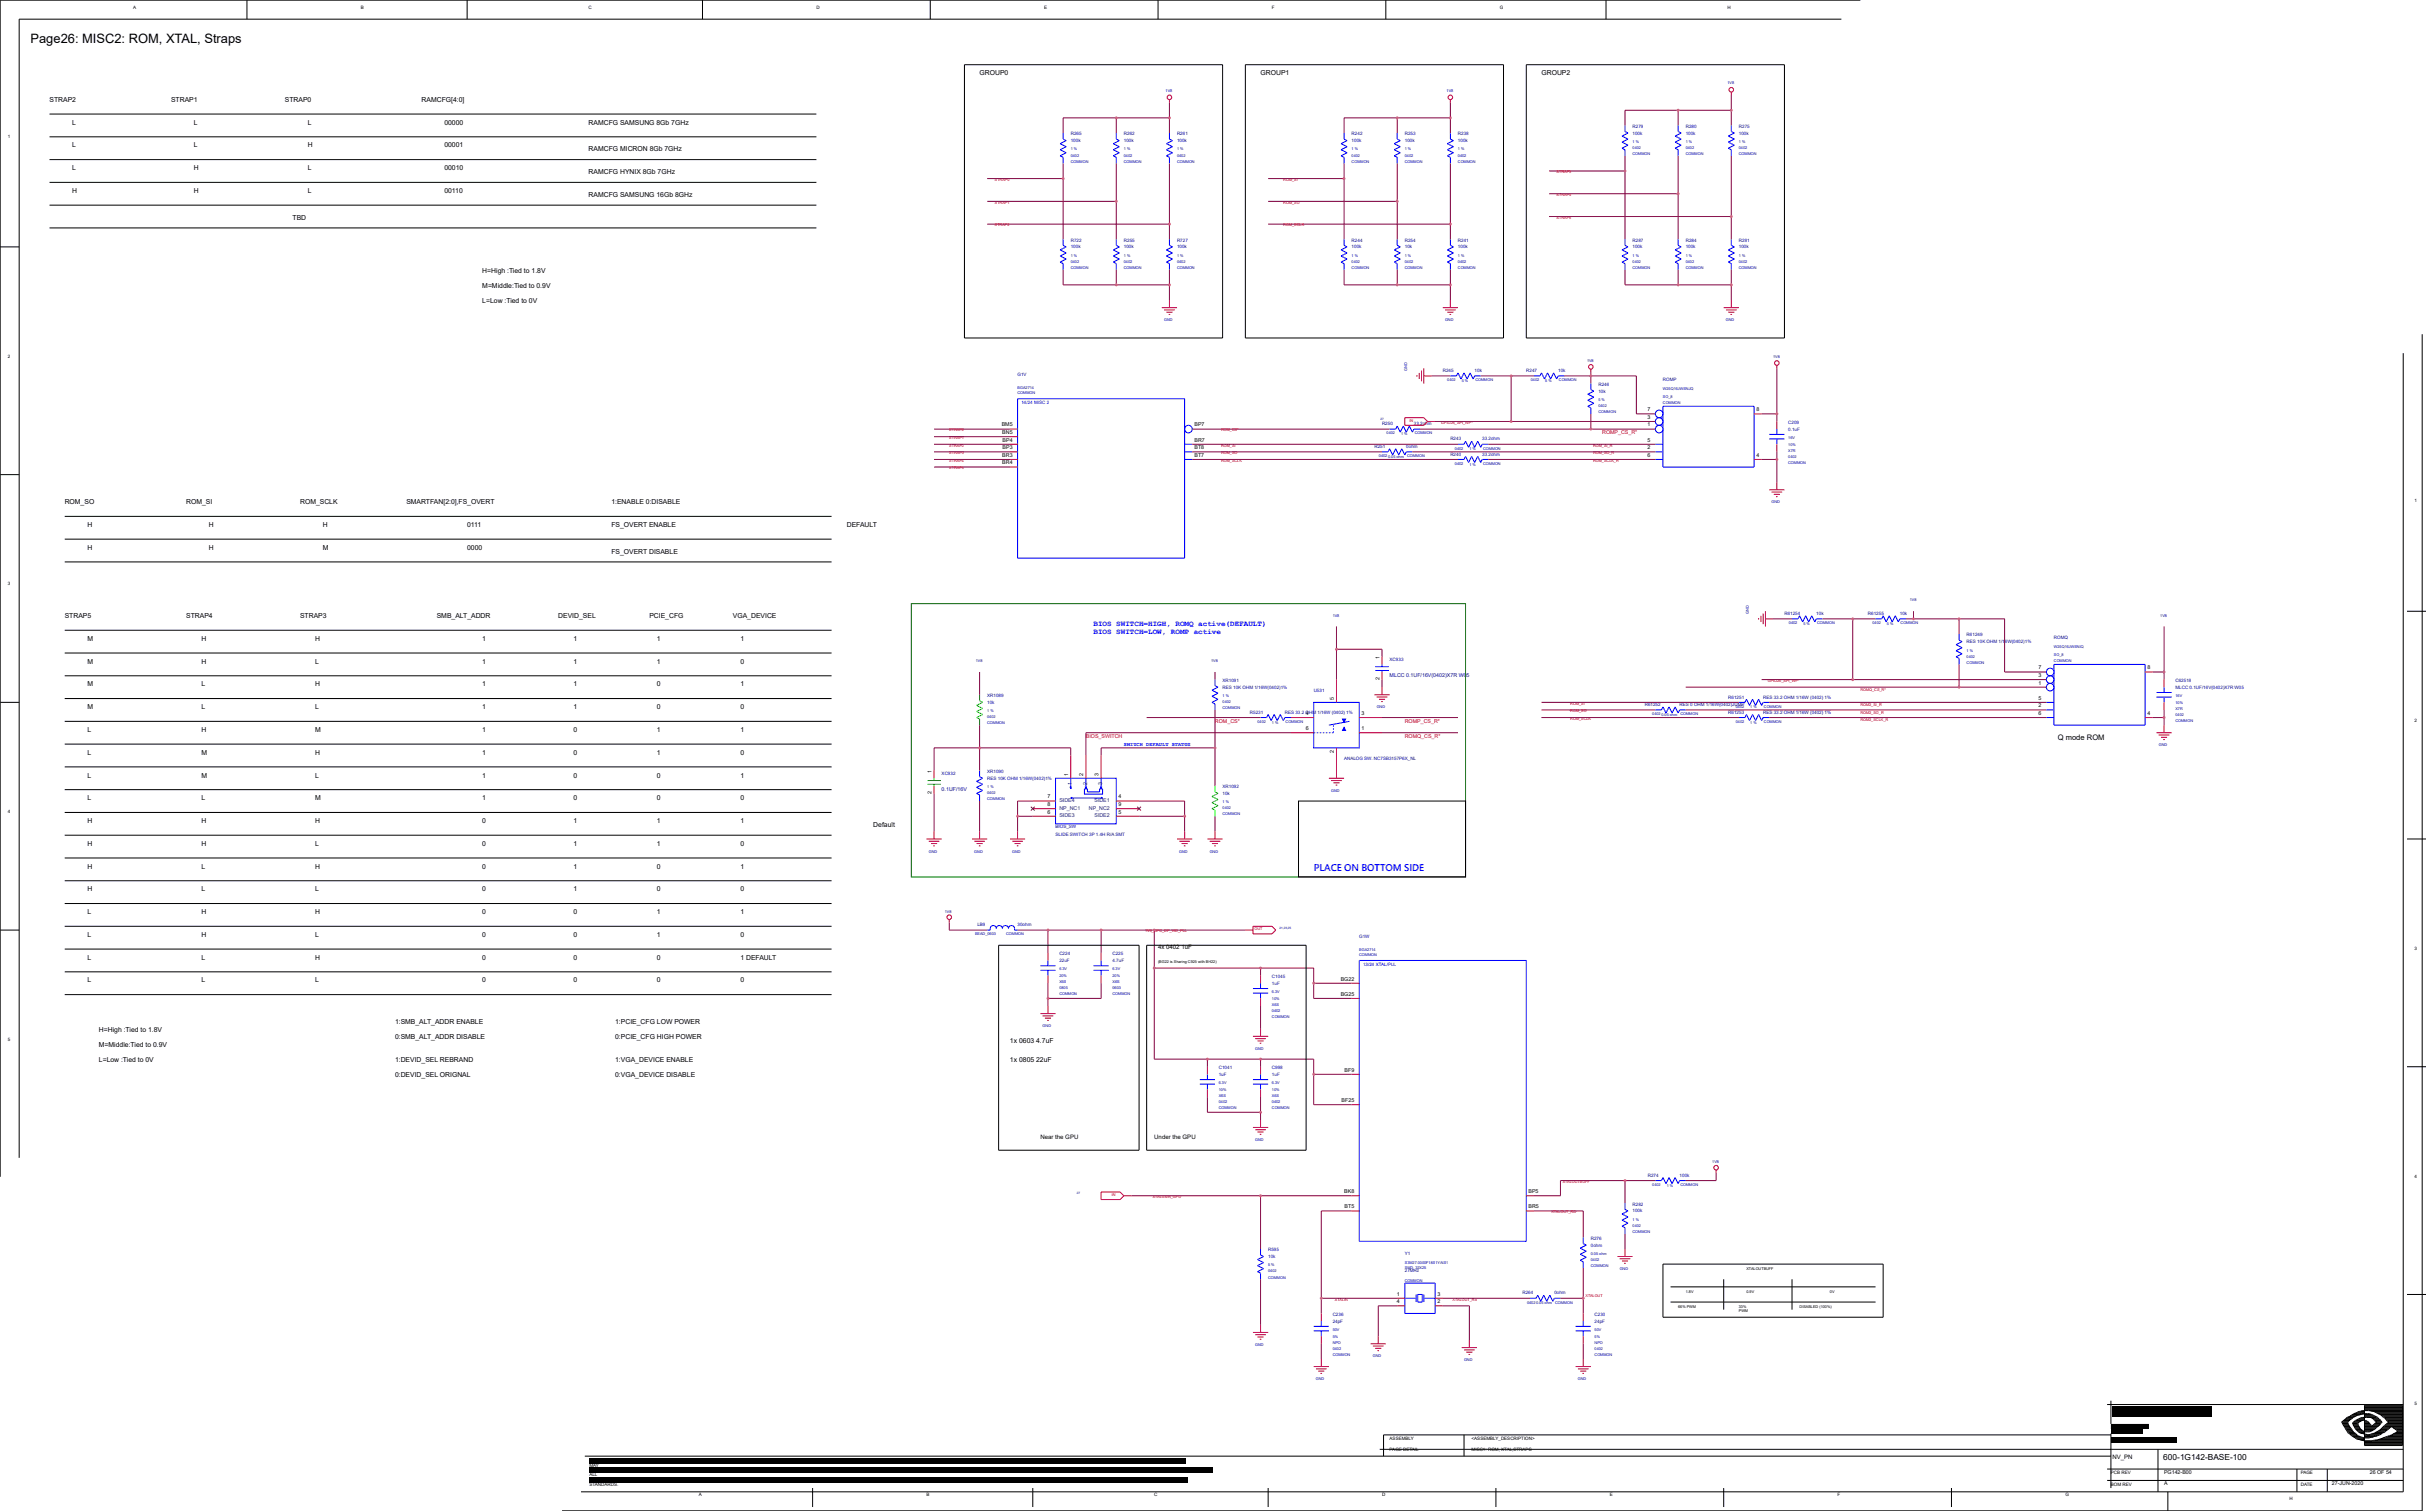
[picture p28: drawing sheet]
<svg xmlns="http://www.w3.org/2000/svg" width="271mm" height="169mm" viewBox="0 0 271 169" stroke-linecap="round" stroke-linejoin="round" font-family="sans-serif">
<defs><g id="words">
<text font-size="1.4" x="3.4" y="4.8">Page26: MISC2: ROM, XTAL, Straps</text>
<text font-size="1" fill="#00f" x="146.9" y="97.4">PLACE ON BOTTOM SIDE</text>
<text font-size=".9" x="241.9" y="163.3">600-1G142-BASE-100</text>
<g font-size=".8">
<text x="5.5" y="11.4">STRAP2</text>
<text x="19.1" y="11.4">STRAP1</text>
<text x="31.9" y="11.4">STRAP0</text>
<text x="47.1" y="11.4">RAMCFG[4:0]</text>
<text x="109.6" y="8.4">GROUP0</text>
<text x="141" y="8.4">GROUP1</text>
<text x="172.4" y="8.4">GROUP2</text>
<text x="8.1" y="13.9">L</text>
<text x="8.1" y="16.5">L</text>
<text x="21.7" y="16.5">L</text>
<text x="21.7" y="13.9">L</text>
<text x="34.4" y="16.5">H</text>
<text x="34.4" y="13.9">L</text>
<text x="49.7" y="13.9">00000</text>
<text x="49.7" y="16.5">00001</text>
<text x="65.8" y="13.9">RAMCFG SAMSUNG 8Gb 7GHz</text>
<text x="65.8" y="16.9">RAMCFG MICRON 8Gb 7GHz</text>
<text x="8.1" y="21.6">H</text>
<text x="8.1" y="19">L</text>
<text x="21.7" y="19">H</text>
<text x="21.7" y="21.6">H</text>
<text x="34.4" y="19">L</text>
<text x="34.4" y="21.6">L</text>
<text x="49.7" y="21.6">00110</text>
<text x="49.7" y="19">00010</text>
<text x="65.8" y="22">RAMCFG SAMSUNG 16Gb 8GHz</text>
<text x="65.8" y="19.5">RAMCFG HYNIX 8Gb 7GHz</text>
<text x="32.7" y="24.6">TBD</text>
<text x="53.9" y="32.2">M=Middle:Tied to 0.9V</text>
<text x="53.9" y="30.5">H=High :Tied to 1.8V</text>
<text x="53.9" y="33.9">L=Low :Tied to 0V</text>
<text x="7.2" y="56.4">ROM_SO</text>
<text x="9.8" y="58.9">H</text>
<text x="20.8" y="56.4">ROM_SI</text>
<text x="23.4" y="58.9">H</text>
<text x="33.6" y="56.4">ROM_SCLK</text>
<text x="36.1" y="58.9">H</text>
<text x="45.4" y="56.4">SMARTFAN[2:0],FS_OVERT</text>
<text x="52.2" y="58.9">0111</text>
<text x="68.4" y="56.4">1:ENABLE 0:DISABLE</text>
<text x="68.4" y="58.9">FS_OVERT ENABLE</text>
<text x="94.7" y="58.9">DEFAULT</text>
<text x="9.8" y="61.5">H</text>
<text x="23.4" y="61.5">H</text>
<text x="36.1" y="61.5">M</text>
<text x="52.2" y="61.5">0000</text>
<text x="68.4" y="61.9">FS_OVERT DISABLE</text>
<text x="7.2" y="69.1">STRAP5</text>
<text x="9.8" y="71.7">M</text>
<text x="20.8" y="69.1">STRAP4</text>
<text x="22.5" y="71.7">H</text>
<text x="33.6" y="69.1">STRAP3</text>
<text x="35.3" y="71.7">H</text>
<text x="48.8" y="69.1">SMB_ALT_ADDR</text>
<text x="53.9" y="71.7">1</text>
<text x="62.4" y="69.1">DEVID_SEL</text>
<text x="64.1" y="71.7">1</text>
<text x="72.6" y="69.1">PCIE_CFG</text>
<text x="73.5" y="71.7">1</text>
<text x="82" y="69.1">VGA_DEVICE</text>
<text x="82.8" y="71.7">1</text>
<text x="9.8" y="76.8">M</text>
<text x="9.8" y="74.2">M</text>
<text x="22.5" y="74.2">H</text>
<text x="22.5" y="76.8">L</text>
<text x="35.3" y="74.2">L</text>
<text x="35.3" y="76.8">H</text>
<text x="53.9" y="76.8">1</text>
<text x="53.9" y="74.2">1</text>
<text x="64.1" y="74.2">1</text>
<text x="64.1" y="76.8">1</text>
<text x="73.5" y="74.2">1</text>
<text x="73.5" y="76.8">0</text>
<text x="82.8" y="76.8">1</text>
<text x="82.8" y="74.2">0</text>
<text x="9.8" y="81.9">L</text>
<text x="9.8" y="79.3">M</text>
<text x="22.5" y="79.3">L</text>
<text x="22.5" y="81.9">H</text>
<text x="35.3" y="81.9">M</text>
<text x="35.3" y="79.3">L</text>
<text x="53.9" y="79.3">1</text>
<text x="53.9" y="81.9">1</text>
<text x="64.1" y="81.9">0</text>
<text x="64.1" y="79.3">1</text>
<text x="73.5" y="81.9">1</text>
<text x="73.5" y="79.3">0</text>
<text x="82.8" y="81.9">1</text>
<text x="82.8" y="79.3">0</text>
<text x="230.1" y="82.8">Q mode ROM</text>
<text x="9.8" y="89.5">L</text>
<text x="9.8" y="87">L</text>
<text x="9.8" y="84.4">L</text>
<text x="22.5" y="89.5">L</text>
<text x="22.5" y="84.4">M</text>
<text x="22.5" y="87">M</text>
<text x="35.3" y="89.5">M</text>
<text x="35.3" y="84.4">H</text>
<text x="35.3" y="87">L</text>
<text x="53.9" y="84.4">1</text>
<text x="53.9" y="87">1</text>
<text x="53.9" y="89.5">1</text>
<text x="64.1" y="87">0</text>
<text x="64.1" y="84.4">0</text>
<text x="64.1" y="89.5">0</text>
<text x="73.5" y="84.4">1</text>
<text x="73.5" y="87">0</text>
<text x="73.5" y="89.5">0</text>
<text x="82.8" y="87">1</text>
<text x="82.8" y="84.4">0</text>
<text x="82.8" y="89.5">0</text>
<text x="9.8" y="92.1">H</text>
<text x="9.8" y="94.6">H</text>
<text x="22.5" y="94.6">H</text>
<text x="22.5" y="92.1">H</text>
<text x="35.3" y="92.1">H</text>
<text x="35.3" y="94.6">L</text>
<text x="53.9" y="94.6">0</text>
<text x="53.9" y="92.1">0</text>
<text x="64.1" y="92.1">1</text>
<text x="64.1" y="94.6">1</text>
<text x="73.5" y="94.6">1</text>
<text x="73.5" y="92.1">1</text>
<text x="82.8" y="92.1">1</text>
<text x="82.8" y="94.6">0</text>
<text x="97.7" y="92.5">Default</text>
<text x="9.8" y="97.2">H</text>
<text x="9.8" y="99.7">H</text>
<text x="22.5" y="97.2">L</text>
<text x="22.5" y="99.7">L</text>
<text x="35.3" y="99.7">L</text>
<text x="35.3" y="97.2">H</text>
<text x="53.9" y="99.7">0</text>
<text x="53.9" y="97.2">0</text>
<text x="64.1" y="99.7">1</text>
<text x="64.1" y="97.2">1</text>
<text x="73.5" y="97.2">0</text>
<text x="73.5" y="99.7">0</text>
<text x="82.8" y="99.7">0</text>
<text x="82.8" y="97.2">1</text>
<text x="9.8" y="102.3">L</text>
<text x="9.8" y="104.8">L</text>
<text x="9.8" y="107.3">L</text>
<text x="22.5" y="102.3">H</text>
<text x="22.5" y="107.3">L</text>
<text x="22.5" y="104.8">H</text>
<text x="35.3" y="104.8">L</text>
<text x="35.3" y="102.3">H</text>
<text x="35.3" y="107.3">H</text>
<text x="53.9" y="107.3">0</text>
<text x="53.9" y="102.3">0</text>
<text x="53.9" y="104.8">0</text>
<text x="64.1" y="107.3">0</text>
<text x="64.1" y="104.8">0</text>
<text x="64.1" y="102.3">0</text>
<text x="73.5" y="102.3">1</text>
<text x="73.5" y="104.8">1</text>
<text x="73.5" y="107.3">0</text>
<text x="82.8" y="104.8">0</text>
<text x="82.8" y="107.3">1 DEFAULT</text>
<text x="82.8" y="102.3">1</text>
<text x="9.8" y="109.9">L</text>
<text x="22.5" y="109.9">L</text>
<text x="35.3" y="109.9">L</text>
<text x="53.9" y="109.9">0</text>
<text x="64.1" y="109.9">0</text>
<text x="73.5" y="109.9">0</text>
<text x="82.8" y="109.9">0</text>
<text x="11.1" y="118.8">L=Low :Tied to 0V</text>
<text x="11.1" y="117.1">M=Middle:Tied to 0.9V</text>
<text x="11.1" y="115.4">H=High :Tied to 1.8V</text>
<text x="44.2" y="118.8">1:DEVID_SEL REBRAND</text>
<text x="44.2" y="116.3">0:SMB_ALT_ADDR DISABLE</text>
<text x="44.2" y="114.6">1:SMB_ALT_ADDR ENABLE</text>
<text x="68.8" y="114.6">1:PCIE_CFG LOW POWER</text>
<text x="68.8" y="116.3">0:PCIE_CFG HIGH POWER</text>
<text x="68.8" y="118.8">1:VGA_DEVICE ENABLE</text>
<text x="113" y="118.8">1x 0805 22uF</text>
<text x="113" y="116.7">1x 0603 4.7uF</text>
<text x="44.2" y="120.5">0:DEVID_SEL ORIGNAL</text>
<text x="68.8" y="120.5">0:VGA_DEVICE DISABLE</text>
</g>
<g font-size=".8" fill="#00f">
<text x="122.3" y="70.1">BIOS SWITCH=HIGH, ROMQ active(DEFAULT)</text>
<text x="122.3" y="70.9">BIOS SWITCH=LOW, ROMP active</text>
</g>
<g font-size=".7">
<text x="129.5" y="106.2">4x 0402 1uF</text>
<text x="116.3" y="127.4">Near the GPU</text>
<text x="129.1" y="127.4">Under the GPU</text>
<text x="236.2" y="163.2">NV_PN</text>
</g>
<g font-size=".6">
<text x="112" y="47.7">BM5</text>
<text x="133.6" y="47.7">BP7</text>
<text x="184.2" y="47.7">1</text>
<text x="184.2" y="46.8">3</text>
<text x="184.2" y="46">7</text>
<text x="196.4" y="46">8</text>
<text x="112.1" y="51.9">BR4</text>
<text x="112.1" y="51.1">BR3</text>
<text x="112.1" y="48.5">BN5</text>
<text x="112.1" y="50.2">BP3</text>
<text x="112.1" y="49.4">BP4</text>
<text x="133.6" y="51.1">BT7</text>
<text x="133.6" y="50.2">BT8</text>
<text x="133.6" y="49.4">BR7</text>
<text x="184.2" y="50.2">2</text>
<text x="184.2" y="49.4">5</text>
<text x="184.2" y="51.1">6</text>
<text x="196.4" y="51.1">4</text>
<text x="154.3" y="76" transform="rotate(-90 154.3 76)">2</text>
<text x="154.3" y="73.8" transform="rotate(-90 154.3 73.8)">1</text>
<text x="228" y="76.6">1</text>
<text x="228" y="75.7">3</text>
<text x="228" y="74.9">7</text>
<text x="240.1" y="74.9">8</text>
<text x="146" y="81.7">6</text>
<text x="146" y="80">4</text>
<text x="149.2" y="78.3" transform="rotate(-90 149.2 78.3)">5</text>
<text x="152.3" y="81.7">1</text>
<text x="152.3" y="80">3</text>
<text x="228" y="79.1">2</text>
<text x="228" y="78.3">5</text>
<text x="228" y="80">6</text>
<text x="240.1" y="80">4</text>
<text x="104.2" y="88.8" transform="rotate(-90 104.2 88.8)">2</text>
<text x="104.2" y="86.5" transform="rotate(-90 104.2 86.5)">1</text>
<text x="117.2" y="89.3">7</text>
<text x="119.4" y="86.8" transform="rotate(-90 119.4 86.8)">1</text>
<text x="121.1" y="86.8" transform="rotate(-90 121.1 86.8)">2</text>
<text x="122.8" y="86.8" transform="rotate(-90 122.8 86.8)">3</text>
<text x="125.1" y="89.3">4</text>
<text x="149.2" y="84.2" transform="rotate(-90 149.2 84.2)">2</text>
<text x="117.2" y="90.2">8</text>
<text x="117.2" y="91">6</text>
<text x="125.1" y="90.2">9</text>
<text x="125.1" y="91">5</text>
<text x="149.9" y="111.4">BG25</text>
<text x="149.9" y="109.7">BG22</text>
<text x="150.4" y="119.9">BF9</text>
<text x="150" y="123.3">BF25</text>
<text x="150.3" y="133.5">BK8</text>
<text x="150.4" y="135.2">BT5</text>
<text x="170.9" y="135.2">BR5</text>
<text x="170.9" y="133.5">BP5</text>
<text x="156.2" y="144.9">1</text>
<text x="156.2" y="145.8">4</text>
<text x="160.8" y="145.8">2</text>
<text x="160.8" y="144.9">3</text>
<text x="242" y="164.8">PG142-B00</text>
<text x="242" y="166.1">A</text>
<text x="260.8" y="166.1">27-JUN-2020</text>
<text x="265" y="164.8">26 OF 54</text>
</g>
<g font-size=".6" fill="#f00">
<text x="179.2" y="48.6">ROMP_CS_R*</text>
<text x="121.4" y="82.6">BIOS_SWITCH</text>
<text x="135.9" y="80.9">ROM_CS*</text>
<text x="157.1" y="80.9">ROMP_CS_R*</text>
<text x="157.1" y="82.6">ROMQ_CS_R*</text>
</g>
<g font-size=".6" fill="#0000a0">
<text x="155.4" y="75.8">MLCC 0.1UF/16V(0402)X7R W05</text>
<text x="105.3" y="88.5">0.1UF/16V</text>
</g>
<text font-size=".6" fill="#00f" x="125.7" y="83.4">SWITCH DEFAULT STATUS</text>
<g font-size=".6" fill="#004080">
<text x="118.5" y="89.7">SIDE4</text>
<text x="119.9" y="87.8" transform="rotate(-90 119.9 87.8)">1</text>
<text x="121.6" y="87.8" transform="rotate(-90 121.6 87.8)">2</text>
<text x="122.4" y="89.7">SIDE1</text>
<text x="123.3" y="87.8" transform="rotate(-90 123.3 87.8)">3</text>
<text x="118.5" y="90.6">NP_NC1</text>
<text x="118.5" y="91.4">SIDE3</text>
<text x="121.8" y="90.6">NP_NC2</text>
<text x="122.4" y="91.4">SIDE2</text>
</g>
<g font-size=".5">
<text x="14.9" y="1">A</text>
<text x="40.4" y="1">B</text>
<text x="65.8" y="1">C</text>
<text x="91.3" y="1">D</text>
<text x="116.8" y="1">E</text>
<text x="142.2" y="1">F</text>
<text x="167.7" y="1">G</text>
<text x="193.2" y="1">H</text>
<text x=".9" y="15.4">1</text>
<text x=".9" y="40">2</text>
<text x="270" y="56.1">1</text>
<text x=".9" y="65.5">3</text>
<text x="270" y="80.8">2</text>
<text x=".9" y="91">4</text>
<text x="270" y="106.2">3</text>
<text x=".9" y="116.4">5</text>
<text x="270" y="131.7">4</text>
<text x="155.4" y="161.1">ASSEMBLY</text>
<text x="164.6" y="161.1">&lt;ASSEMBLY_DESCRIPTION&gt;</text>
<text x="270" y="157.2">5</text>
<text x="65.9" y="164.1">MAY</text>
<text x="65.9" y="166.2">STANDARDS.</text>
<text x="65.9" y="165.1">ALL</text>
<text x="78.1" y="167.4">A</text>
<text x="103.6" y="167.4">B</text>
<text x="129.1" y="167.4">C</text>
<text x="154.6" y="167.4">D</text>
<text x="155.4" y="162.3">PAGE DETAIL</text>
<text x="164.6" y="162.3">MISC1: ROM, XTAL,STRAPS</text>
<text x="180" y="167.4">E</text>
<text x="205.5" y="167.4">F</text>
<text x="231" y="167.4">G</text>
<text x="236.1" y="166.2">BOM REV</text>
<text x="236.1" y="164.9">PCB REV</text>
<text x="256" y="167.8">H</text>
<text x="257.3" y="164.9">PAGE</text>
<text x="257.3" y="166.2">DATE</text>
</g>
<g font-size=".5" fill="#0000a0">
<text x="119.7" y="15.1">R265</text>
<text x="119.7" y="15.9">100k</text>
<text x="125.7" y="15.1">R262</text>
<text x="125.7" y="15.9">100k</text>
<text x="131.6" y="15.1">R261</text>
<text x="131.6" y="15.9">100k</text>
<text x="151.2" y="15.1">R242</text>
<text x="151.2" y="15.9">100k</text>
<text x="157.1" y="15.1">R253</text>
<text x="157.1" y="15.9">100k</text>
<text x="163" y="15.1">R238</text>
<text x="163" y="15.9">100k</text>
<text x="182.6" y="14.3">R279</text>
<text x="182.6" y="15.1">100k</text>
<text x="188.5" y="14.3">R280</text>
<text x="188.5" y="15.1">100k</text>
<text x="194.5" y="14.3">R275</text>
<text x="194.5" y="15.1">100k</text>
<text x="119.7" y="27">R722</text>
<text x="119.7" y="27.8">100k</text>
<text x="125.7" y="27">R255</text>
<text x="125.7" y="27.8">100k</text>
<text x="131.6" y="27">R727</text>
<text x="131.6" y="27.8">100k</text>
<text x="151.2" y="27">R244</text>
<text x="151.2" y="27.8">100k</text>
<text x="157.1" y="27">R254</text>
<text x="157.1" y="27.8">10k</text>
<text x="163" y="27">R241</text>
<text x="163" y="27.8">100k</text>
<text x="182.6" y="27">R287</text>
<text x="182.6" y="27.8">100k</text>
<text x="188.5" y="27">R284</text>
<text x="188.5" y="27.8">100k</text>
<text x="194.5" y="27">R281</text>
<text x="194.5" y="27.8">100k</text>
<text x="161.3" y="41.6">R245</text>
<text x="164.9" y="41.6">10k</text>
<text x="170.7" y="41.6">R247</text>
<text x="174.3" y="41.6">10k</text>
<text x="113.8" y="42.1">G1V</text>
<text x="154.6" y="47.6">R250</text>
<text x="158.1" y="47.6">33.2ohm</text>
<text x="178.8" y="43.2">R246</text>
<text x="178.8" y="43.9">10k</text>
<text x="186" y="42.6">ROMP</text>
<text x="200" y="47.4">C209</text>
<text x="153.7" y="50.1">R251</text>
<text x="157.3" y="50.1">0ohm</text>
<text x="162.2" y="51">R240</text>
<text x="162.2" y="49.3">R243</text>
<text x="165.8" y="51">33.2ohm</text>
<text x="165.8" y="49.3">33.2ohm</text>
<text x="200" y="48.2">0.1uF</text>
<text x="199.6" y="68.8">R61254</text>
<text x="203.1" y="68.8">10k</text>
<text x="208.9" y="68.8">R61255</text>
<text x="212.5" y="68.8">10k</text>
<text x="219.9" y="71.2">R61249</text>
<text x="219.9" y="71.9">RES 10K OHM 1/16W(0402)1%</text>
<text x="229.7" y="71.4">ROMQ</text>
<text x="110.4" y="78">XR1089</text>
<text x="136.7" y="76.3">XR1091</text>
<text x="136.7" y="77">RES 10K OHM 1/16W(0402)1%</text>
<text x="146.9" y="77.4">U531</text>
<text x="155.4" y="74">XC933</text>
<text x="243.3" y="76.3">C62518</text>
<text x="243.3" y="77">MLCC 0.1UF/16V(0402)X7R W05</text>
<text x="110.4" y="78.7">10k</text>
<text x="139.8" y="79.8">R5231</text>
<text x="143.7" y="79.8">RES 33.2 OHM 1/16W (0402) 1%</text>
<text x="183.9" y="79">R61252</text>
<text x="187.8" y="79">RES 0 OHM 1/16W(0402)JUMP</text>
<text x="193.3" y="79.8">R61253</text>
<text x="193.3" y="78.1">R61251</text>
<text x="197.2" y="79.8">RES 33.2 OHM 1/16W (0402) 1%</text>
<text x="197.2" y="78.1">RES 33.2 OHM 1/16W (0402) 1%</text>
<text x="105.3" y="86.7">XC932</text>
<text x="110.4" y="86.5">XR1090</text>
<text x="110.4" y="87.2">RES 10K OHM 1/16W(0402)1%</text>
<text x="136.7" y="88.2">XR1092</text>
<text x="136.7" y="88.9">10k</text>
<text x="150.3" y="85">ANALOG SW. NC7SB3157P6X_NL</text>
<text x="118" y="92.7">BIOS_SW</text>
<text x="118" y="93.5">SLIDE SWITCH 3P 1.4H R/A SMT</text>
<text x="109.3" y="103.6">LB9</text>
<text x="113.8" y="103.6">30ohm</text>
<text x="118.5" y="106.8">C224</text>
<text x="118.5" y="107.6">22uF</text>
<text x="124.4" y="106.8">C225</text>
<text x="124.4" y="107.6">4.7uF</text>
<text x="152" y="104.9">G1W</text>
<text x="142.2" y="109.4">C1045</text>
<text x="142.2" y="110.1">1uF</text>
<text x="136.3" y="119.6">C1041</text>
<text x="142.2" y="119.6">C998</text>
<text x="136.3" y="120.3">1uF</text>
<text x="142.2" y="120.3">1uF</text>
<text x="184.3" y="131.6">R274</text>
<text x="187.8" y="131.6">100k</text>
<text x="182.6" y="134.9">R282</text>
<text x="182.6" y="135.6">100k</text>
<text x="141.8" y="140">R595</text>
<text x="141.8" y="140.7">10k</text>
<text x="157.1" y="142.3">27MHz</text>
<text x="157.1" y="140.4">Y1</text>
<text x="177.9" y="138.7">R276</text>
<text x="177.9" y="139.4">0ohm</text>
<text x="149" y="147.2">C236</text>
<text x="149" y="147.9">24pF</text>
<text x="170.3" y="144.8">R264</text>
<text x="173.8" y="144.8">0ohm</text>
<text x="178.3" y="147.2">C230</text>
<text x="178.3" y="147.9">24pF</text>
</g>
<g font-size=".5" fill="#00f">
<text x="114.2" y="45.2">14/24 MISC 2</text>
<text x="152.4" y="108">13/24 XTAL/PLL</text>
</g>
<g font-size=".4" fill="#0000a0">
<text x="130.4" y="10.3">1V8</text>
<text x="161.8" y="10.3">1V8</text>
<text x="193.2" y="9.4">1V8</text>
<text x="119.7" y="17.5">0402</text>
<text x="119.7" y="16.8">1 %</text>
<text x="125.7" y="16.8">1 %</text>
<text x="125.7" y="17.5">0402</text>
<text x="131.6" y="17.5">0402</text>
<text x="131.6" y="16.8">1 %</text>
<text x="151.2" y="17.5">0402</text>
<text x="151.2" y="16.8">1 %</text>
<text x="157.1" y="17.5">0402</text>
<text x="157.1" y="16.8">1 %</text>
<text x="163" y="17.5">0402</text>
<text x="163" y="16.8">1 %</text>
<text x="182.6" y="17.3">COMMON</text>
<text x="182.6" y="16">1 %</text>
<text x="182.6" y="16.7">0402</text>
<text x="188.5" y="17.3">COMMON</text>
<text x="188.5" y="16.7">0402</text>
<text x="188.5" y="16">1 %</text>
<text x="194.5" y="17.3">COMMON</text>
<text x="194.5" y="16.7">0402</text>
<text x="194.5" y="16">1 %</text>
<text x="119.7" y="18.2">COMMON</text>
<text x="125.7" y="18.2">COMMON</text>
<text x="131.6" y="18.2">COMMON</text>
<text x="151.2" y="18.2">COMMON</text>
<text x="157.1" y="18.2">COMMON</text>
<text x="163" y="18.2">COMMON</text>
<text x="119.7" y="29.4">0402</text>
<text x="119.7" y="28.7">1 %</text>
<text x="125.7" y="29.4">0402</text>
<text x="125.7" y="28.7">1 %</text>
<text x="131.6" y="29.4">0402</text>
<text x="131.6" y="28.7">1 %</text>
<text x="151.2" y="29.4">0402</text>
<text x="151.2" y="28.7">1 %</text>
<text x="157.1" y="28.7">1 %</text>
<text x="157.1" y="29.4">0402</text>
<text x="163" y="29.4">0402</text>
<text x="163" y="28.7">1 %</text>
<text x="182.6" y="28.7">1 %</text>
<text x="182.6" y="29.4">0402</text>
<text x="188.5" y="29.4">0402</text>
<text x="188.5" y="28.7">1 %</text>
<text x="194.5" y="29.4">0402</text>
<text x="194.5" y="28.7">1 %</text>
<text x="119.7" y="30.1">COMMON</text>
<text x="125.7" y="30.1">COMMON</text>
<text x="130.2" y="35.9">GND</text>
<text x="131.6" y="30.1">COMMON</text>
<text x="151.2" y="30.1">COMMON</text>
<text x="157.1" y="30.1">COMMON</text>
<text x="161.6" y="35.9">GND</text>
<text x="163" y="30.1">COMMON</text>
<text x="182.6" y="30.1">COMMON</text>
<text x="188.5" y="30.1">COMMON</text>
<text x="193" y="35.9">GND</text>
<text x="194.5" y="30.1">COMMON</text>
<text x="157.4" y="41.5" transform="rotate(-90 157.4 41.5)">GND</text>
<text x="177.5" y="40.5">1V8</text>
<text x="198.3" y="40.1">1V8</text>
<text x="113.8" y="43.5">BGA2714</text>
<text x="113.8" y="44.1">COMMON</text>
<text x="161.9" y="42.6">0402</text>
<text x="163.5" y="42.7">5 %</text>
<text x="165" y="42.6">COMMON</text>
<text x="171.2" y="42.6">0402</text>
<text x="172.8" y="42.7">5 %</text>
<text x="174.3" y="42.6">COMMON</text>
<text x="178.8" y="44.9">5 %</text>
<text x="178.8" y="45.5">0402</text>
<text x="178.8" y="46.2">COMMON</text>
<text x="186" y="45.2">COMMON</text>
<text x="186" y="44.5">SO_8</text>
<text x="186" y="43.7">W25Q16JWSNJQ</text>
<text x="154.2" y="51.1">0402</text>
<text x="155.1" y="48.6">0402</text>
<text x="155.2" y="51.2">0.05 ohm</text>
<text x="156.7" y="48.7">1 %</text>
<text x="157.4" y="51.1">COMMON</text>
<text x="158.2" y="48.6">COMMON</text>
<text x="162.7" y="52">0402</text>
<text x="162.7" y="50.3">0402</text>
<text x="164.3" y="52.1">1 %</text>
<text x="164.3" y="50.4">1 %</text>
<text x="165.8" y="50.3">COMMON</text>
<text x="165.8" y="52">COMMON</text>
<text x="200" y="49.9">10%</text>
<text x="200" y="49.1">16V</text>
<text x="200" y="50.5">X7R</text>
<text x="200" y="51.2">0402</text>
<text x="200" y="51.9">COMMON</text>
<text x="198.1" y="56.3">GND</text>
<text x="149" y="69">1V8</text>
<text x="195.6" y="68.6" transform="rotate(-90 195.6 68.6)">GND</text>
<text x="200.1" y="69.8">0402</text>
<text x="201.7" y="69.9">5 %</text>
<text x="203.2" y="69.8">COMMON</text>
<text x="209.4" y="69.8">0402</text>
<text x="211" y="69.9">5 %</text>
<text x="212.5" y="69.8">COMMON</text>
<text x="213.6" y="67.3">1V8</text>
<text x="241.6" y="69">1V8</text>
<text x="109.1" y="74.1">1V8</text>
<text x="135.5" y="74.1">1V8</text>
<text x="136.7" y="78">1 %</text>
<text x="219.9" y="74.2">COMMON</text>
<text x="219.9" y="73.6">0402</text>
<text x="219.9" y="72.9">1 %</text>
<text x="229.7" y="73.4">SO_8</text>
<text x="229.7" y="74.1">COMMON</text>
<text x="229.7" y="72.5">W25Q16JWSNIQ</text>
<text x="243.3" y="78">16V</text>
<text x="110.4" y="79.7">1 %</text>
<text x="110.4" y="80.3">0402</text>
<text x="110.4" y="81">COMMON</text>
<text x="136.7" y="78.6">0402</text>
<text x="136.7" y="79.3">COMMON</text>
<text x="140.6" y="80.9">0402</text>
<text x="142.2" y="80.9">1 %</text>
<text x="143.8" y="80.9">COMMON</text>
<text x="154" y="79.2">GND</text>
<text x="184.8" y="80">0402</text>
<text x="185.8" y="80.1">0.05 ohm</text>
<text x="187.9" y="80">COMMON</text>
<text x="194.1" y="80.9">0402</text>
<text x="194.1" y="79.2">0402</text>
<text x="195.7" y="80.9">1 %</text>
<text x="195.7" y="79.2">1 %</text>
<text x="197.3" y="80.9">COMMON</text>
<text x="197.3" y="79.2">COMMON</text>
<text x="241.4" y="83.5">GND</text>
<text x="243.3" y="80.1">0402</text>
<text x="243.3" y="79.4">X7R</text>
<text x="243.3" y="80.8">COMMON</text>
<text x="243.3" y="78.7">10%</text>
<text x="110.4" y="88.2">1 %</text>
<text x="110.4" y="88.8">0402</text>
<text x="110.4" y="89.5">COMMON</text>
<text x="136.7" y="89.9">1 %</text>
<text x="148.9" y="88.6">GND</text>
<text x="103.9" y="95.4">GND</text>
<text x="109" y="95.4">GND</text>
<text x="113.2" y="95.4">GND</text>
<text x="131.9" y="95.4">GND</text>
<text x="135.3" y="95.4">GND</text>
<text x="136.7" y="90.5">0402</text>
<text x="136.7" y="91.2">COMMON</text>
<text x="105.6" y="102.2">1V8</text>
<text x="109" y="104.6">BEAD_0603</text>
<text x="112.5" y="104.6">COMMON</text>
<text x="152" y="106.9">COMMON</text>
<text x="152" y="106.3">BGA2714</text>
<text x="118.5" y="108.5">6.3V</text>
<text x="118.5" y="110">X6S</text>
<text x="118.5" y="109.3">20%</text>
<text x="118.5" y="110.7">0805</text>
<text x="118.5" y="111.3">COMMON</text>
<text x="124.4" y="108.5">6.3V</text>
<text x="124.4" y="109.3">20%</text>
<text x="124.4" y="110">X6S</text>
<text x="124.4" y="111.3">COMMON</text>
<text x="124.4" y="110.7">0603</text>
<text x="142.2" y="113.2">0402</text>
<text x="142.2" y="111.8">10%</text>
<text x="142.2" y="112.5">X6S</text>
<text x="142.2" y="113.9">COMMON</text>
<text x="142.2" y="111.1">6.3V</text>
<text x="116.6" y="114.9">GND</text>
<text x="140.4" y="117.5">GND</text>
<text x="136.3" y="121.3">6.3V</text>
<text x="136.3" y="122">10%</text>
<text x="136.3" y="124.1">COMMON</text>
<text x="136.3" y="123.4">0402</text>
<text x="136.3" y="122.7">X6S</text>
<text x="142.2" y="124.1">COMMON</text>
<text x="142.2" y="123.4">0402</text>
<text x="142.2" y="122.7">X6S</text>
<text x="142.2" y="122">10%</text>
<text x="142.2" y="121.3">6.3V</text>
<text x="140.4" y="127.6">GND</text>
<text x="191.5" y="130.1">1V8</text>
<text x="182.6" y="137.9">COMMON</text>
<text x="182.6" y="137.2">0402</text>
<text x="182.6" y="136.6">1 %</text>
<text x="184.8" y="132.6">0402</text>
<text x="186.4" y="132.7">1 %</text>
<text x="187.9" y="132.6">COMMON</text>
<text x="141.8" y="142.3">0402</text>
<text x="141.8" y="141.7">5 %</text>
<text x="141.8" y="143">COMMON</text>
<text x="157.1" y="141.4">S3M27.0000F18S1Y-NS1</text>
<text x="157.1" y="142">SMD_32X25</text>
<text x="157.1" y="143.3">COMMON</text>
<text x="177.9" y="141.7">COMMON</text>
<text x="177.9" y="140.4">0.05 ohm</text>
<text x="177.9" y="141.1">0402</text>
<text x="181.1" y="142.1">GND</text>
<text x="149" y="149.6">5%</text>
<text x="149" y="148.9">50V</text>
<text x="170.8" y="145.8">0402</text>
<text x="171.8" y="145.9">0.05 ohm</text>
<text x="173.9" y="145.8">COMMON</text>
<text x="178.3" y="149.6">5%</text>
<text x="178.3" y="148.9">50V</text>
<text x="140.4" y="150.6">GND</text>
<text x="147.2" y="154.4">GND</text>
<text x="149" y="151.7">COMMON</text>
<text x="149" y="151">0402</text>
<text x="149" y="150.3">NPO</text>
<text x="153.5" y="151.8">GND</text>
<text x="163.7" y="152.3">GND</text>
<text x="176.5" y="154.4">GND</text>
<text x="178.3" y="151">0402</text>
<text x="178.3" y="151.7">COMMON</text>
<text x="178.3" y="150.3">NPO</text>
</g>
<g font-size=".4" fill="#f00">
<text x="111.3" y="20.2">STRAP0</text>
<text x="111.3" y="22.8">STRAP1</text>
<text x="143.5" y="20.2">ROM_SI</text>
<text x="143.5" y="22.8">ROM_SO</text>
<text x="174.1" y="19.4">STRAP3</text>
<text x="174.1" y="21.9">STRAP4</text>
<text x="111.3" y="25.3">STRAP2</text>
<text x="143.5" y="25.3">ROM_SCLK</text>
<text x="174.1" y="24.5">STRAP5</text>
<text x="157.6" y="47.2">IN</text>
<text x="161.2" y="47.4">GPIO26_SPI_WP*</text>
<text x="106.2" y="48.2">STRAP0</text>
<text x="106.2" y="49.1">STRAP1</text>
<text x="106.2" y="49.9">STRAP2</text>
<text x="106.2" y="50.8">STRAP3</text>
<text x="106.2" y="51.6">STRAP4</text>
<text x="106.2" y="52.5">STRAP5</text>
<text x="136.6" y="48.2">ROM_CS*</text>
<text x="136.6" y="51.6">ROM_SCLK</text>
<text x="136.6" y="49.9">ROM_SI</text>
<text x="136.6" y="50.8">ROM_SO</text>
<text x="178.2" y="51.6">ROM_SCLK_R</text>
<text x="178.2" y="49.9">ROM_SI_R</text>
<text x="178.2" y="50.8">ROM_SO_R</text>
<text x="197.7" y="76.3">GPIO26_SPI_WP*</text>
<text x="208" y="77.3">ROMQ_CS_R*</text>
<text x="175.6" y="78.8">ROM_SI</text>
<text x="175.6" y="79.7">ROM_SO</text>
<text x="175.6" y="80.5">ROM_SCLK</text>
<text x="208" y="79">ROM2_SI_R</text>
<text x="208" y="79.8">ROM2_SO_R</text>
<text x="208" y="80.7">ROM2_SCLK_R</text>
<text x="128.1" y="104.3">1V8_GPC_DP_VID_PLL</text>
<text x="140.3" y="104.1">OUT</text>
<text x="124.3" y="133.8">IN</text>
<text x="128.9" y="134">XTALSSIN_GPU</text>
<text x="173.5" y="135.7">XTALOUT_RD</text>
<text x="174.8" y="132.3">XTALOUTBUFF</text>
<text x="149.3" y="145.5">XTALIN</text>
<text x="162.5" y="145.5">XTALOUT_RS</text>
<text x="177.3" y="145">XTALOUT</text>
</g>
<g font-size=".4">
<text x="129.5" y="107.8">(BG22 is Sharing C925 with BH22)</text>
<text x="195.3" y="142.1">XTALOUTBUFF</text>
<text x="187.7" y="146.3">66% PWM</text>
<text x="188.5" y="144.6">1.8V</text>
<text x="194.5" y="146.3">33%</text>
<text x="194.5" y="146.7">PWM</text>
<text x="195.3" y="144.6">0.9V</text>
<text x="201.3" y="146.3">DISABLED (100%)</text>
<text x="204.7" y="144.6">0V</text>
</g>
<g font-size=".3" fill="#0000a0">
<text x="154.4" y="47">27</text>
<text x="143.1" y="103.9">21,23,25</text>
<text x="120.4" y="133.6">27</text>
</g>
</g></defs>
<g fill="none" stroke="#00f" stroke-width=".11">
<path d="M118.9 14.9v.7M118.9 17.6v.7M124.8 14.9v.7M124.8 17.6v.7M130.8 14.9v.7M130.8 17.6v.7M150.3 14.9v.7M150.3 17.6v.7M156.3 14.9v.7M156.3 17.6v.7M162.2 14.9v.7M162.2 17.6v.7"/>
<path d="M181.7 14v.7M181.7 16.7v.7M187.7 14v.7M187.7 16.7v.7M193.6 14v.7M193.6 16.7v.7M118.9 26.8v.6M118.9 29.5v.7M124.8 26.8v.6M124.8 29.5v.7M130.8 26.8v.6M130.8 29.5v.7"/>
<path d="M150.3 26.8v.6M150.3 29.5v.7M156.3 26.8v.6M156.3 29.5v.7M162.2 26.8v.6M162.2 29.5v.7M181.7 26.8v.6M181.7 29.5v.7M187.7 26.8v.6M187.7 29.5v.7M193.6 26.8v.6M193.6 29.5v.7"/>
<path d="M113.8 44.6h18.7v17.8h-18.7zM132.5 50.5h.8M132.5 51.4h.8M132.5 49.7h.8M154.6 50.5h.6M155.4 48h.7M157.3 50.5h.7M158.1 48h.7M162.2 42.1h.7M163 51.4h.7M163 49.7h.7M164.9 42.1h.7"/>
<path d="M165.8 51.4h.6M165.8 49.7h.6M171.5 42.1h.7M174.3 42.1h.6M177.9 42.9v.7M177.9 45.6v.7M185.1 50.5h.9M185.1 51.4h.9M185.1 49.7h.9M186 45.4h10.2v6.8h-10.2zM197.9 48.6h1.7M197.9 49.1h1.7"/>
<path d="M198.7 48v.6M198.7 49.1v.6M135.9 76v.7M135.9 78.7v.7M146.9 78.6h5.1v5.1h-5.1zM153.8 74.6h1.5M153.8 75h1.5M154.6 74.3v.3M154.6 75v.2M185.1 79.4h.7M187.8 79.4h.7M194.5 78.6h.6"/>
<path d="M197.2 78.6h.7M200.4 69.2h.7M203.1 69.2h.7M209.7 69.2h.7M212.5 69.2h.6M219.1 70.9v.7M219.1 73.6v.7M228.9 79.4h.8M228.9 78.6h.8M229.7 74.3h10.2v6.8h-10.2zM241.2 77.5h1.7M241.2 78h1.7"/>
<path d="M242 76.9v.6M242 78v.6M109.6 86.2v.7M109.6 88.9v.7M118 87.1h6.8v5h-6.8zM119.7 87.1v1.1M119.7 89.3h3.6M121.3 88.2h.3v.4h1.4v-.4h.3v.6h-2zM121.4 87.1v1.1M123.1 87.1v1.1M141 80.3h.6M143.7 80.3h.7"/>
<path d="M194.5 80.3h.6M197.2 80.3h.7M228.9 80.3h.8M110.4 104h.3l.1-.4 .3-.1 .2 .1 .1 .3 .1-.3 .3-.1 .2 .1 .1 .3 .1-.3 .2-.1 .3 .1 .1 .3 .1-.3 .2-.1 .3 .1 .1 .4h.3M116.3 108h1.7M116.3 108.5h1.7M117.2 107.4v.6M117.2 108.5v.6M122.3 108h1.7M122.3 108.5h1.7M123.1 107.4v.6M123.1 108.5v.6"/>
<path d="M140.1 110.6h1.7M140.1 111.1h1.7M141 110v.6M141 111.1v.6M152 107.4h18.7v31.4h-18.7zM134.2 120.8h1.7M134.2 121.3h1.7M135 120.2v.6M135 121.3v.6M140.1 120.8h1.7M140.1 121.3h1.7M141 120.2v.6"/>
<path d="M141 121.3v.6M141 139.7v.7M177.1 138.4v.7M181.7 134.6v.7M181.7 137.3v.7M185.1 132.1h.7M187.8 132.1h.7M141 142.4v.7M146.9 148.4h1.7M146.9 148.9h1.7M147.8 147.8v.6M147.8 148.9v.6"/>
<path d="M157.1 145.2h1.3M157.1 143.5h3.4v3.4h-3.4zM158.4 144.8v.8M158.5 144.8h.6v.8h-.6zM159.2 144.8v.8M159.2 145.2h1.3M171.1 145.2h.7M173.8 145.2h.7M176.2 148.4h1.7M176.2 148.9h1.7M177.1 141.1v.7M177.1 147.8v.6"/>
<path d="M177.1 148.9v.6"/>
<circle cx="132.9" cy="48" r=".42"/>
<circle cx="185.5" cy="47.1" r=".42"/>
<circle cx="185.5" cy="48" r=".42"/>
<circle cx="185.5" cy="46.3" r=".42"/>
<circle cx="229.3" cy="76" r=".42"/>
<circle cx="229.3" cy="76.9" r=".42"/>
<circle cx="229.3" cy="75.2" r=".42"/>
</g>
<g fill="none" stroke="#f00" stroke-width=".11">
<path d="M130.8 11.1v.4M162.2 11.1v.4M193.6 10.3v.3M129.9 34.4h1.7M130.2 34.7h1.2M130.4 34.9h.7M130.7 35.2h.2M130.8 33.6v.8M161.3 34.4h1.7M161.6 34.7h1.2M161.9 34.9h.6M162.1 35.2h.2"/>
<path d="M162.2 33.6v.8M192.8 34.4h1.7M193 34.7h1.2M193.3 34.9h.7M193.5 35.2h.2M193.6 33.6v.8M113 52.2h.8M113 51.4h.8M113 50.5h.8M113 49.7h.8M113 48.8h.8M113 48h.8"/>
<path d="M158.5 42v.1M158.7 41.7v.7M159 41.5v1.1M159.2 42.1h.9M159.2 41.2v1.7M159.2 46.7h-2.1v.9h2.1M159.7 47.1h.8M177.9 41.3v.3M196.2 51.4h.8M196.2 46.3h.8M197.9 54.8h1.7M198.1 55h1.2"/>
<path d="M198.4 55.3h.6M198.6 55.6h.2M198.7 40.9v.3M198.7 47.1v.9M198.7 49.7v.8M198.7 53.9v.9M149.5 76v2.6M153.7 77.7h1.7M154 78h1.2M154.2 78.2h.7M154.5 78.5h.1M154.6 73.5v.8"/>
<path d="M154.6 75.2v.8M154.6 76.9v.8M196.7 69.1v.2M196.9 68.9v.7M197.2 68.6v1.2M197.4 69.2h.9M197.4 68.4v1.7M239.9 75.2h.8M242 76v.9M242 78.6v.8M103.6 93.8h1.7M103.9 94.1h1.2"/>
<path d="M104.1 94.4h.7M104.4 94.6h.1M104.5 86.2v.9M104.5 87.9v.9M104.5 93v.8M108.7 93.8h1.7M109 94.1h1.1M109.2 94.4h.7M109.5 94.6h.1M109.6 93v.8M113 93.8h1.6M113.2 94.1h1.2"/>
<path d="M113.5 94.4h.6M113.7 94.6h.2M113.8 93v.8M115.5 89.6h2.5M115.5 90.5h2.5M115.5 91.3h2.5M119.7 84.5v2.6M121.4 84.5v2.6M123.1 84.5v2.6M124.8 89.6h2.6M124.8 90.5h2.6M124.8 91.3h2.6"/>
<path d="M131.6 93.8h1.7M131.9 94.1h1.2M132.1 94.4h.7M132.4 94.6h.2M132.5 93v.8M135 93.8h1.7M135.3 94.1h1.2M135.5 94.4h.7M135.8 94.6h.2M135.9 93v.8M144.4 80.3h2.5M144.4 82h2.5"/>
<path d="M148.6 87.1h1.7M148.9 87.3h1.2M149.1 87.6h.7M149.4 87.8h.1M149.5 83.7v3.4M152 80.3h2.6M152 82h2.6M239.9 80.3h.8M241.2 82h1.7M241.4 82.2h1.2M241.7 82.5h.7M241.9 82.7h.2"/>
<path d="M242 81.1v.9M106.2 102.8v.4M116.3 113.4h1.7M116.6 113.6h1.2M116.9 113.9h.6M117.1 114.1h.2M117.2 106.6v.8M117.2 109.1v.9M117.2 112.5v.9M123.1 106.6v.8M123.1 109.1v.9M135 119.3v.9"/>
<path d="M139.3 104h.8M140.1 115.9h1.7M140.4 116.2h1.2M140.6 116.4h.7M140.9 116.7h.2M141 109.1v.9M141 111.7v.8M141 115.1v.8M141 119.3v.9M142.2 103.6h-2.1v.9h2.1M151.2 111.7h.8M151.2 110h.8"/>
<path d="M125.3 133.3h-2.2v.9h2.2M125.7 133.8h.8M135 121.9v.8M140.1 126.1h1.7M140.4 126.4h1.2M140.6 126.6h.7M140.9 126.9h.2M141 121.9v.8M141 125.3v.8M151.2 133.8h.8M151.2 123.6h.8M151.2 120.2h.8"/>
<path d="M151.2 135.5h.8M170.7 133.8h.8M170.7 135.5h.8M181.7 139.7v.8M191.9 130.9v.3M140.1 149h1.7M140.4 149.3h1.2M140.6 149.5h.7M140.9 149.8h.2M141 148.2v.8M146.9 152.9h1.7M147.2 153.1h1.2"/>
<path d="M147.4 153.4h.7M147.7 153.6h.1M147.8 146.9v.9M147.8 149.5v.8M147.8 152v.9M153.3 150.3h1.7M153.5 150.6h1.2M153.8 150.8h.7M154 151.1h.2M154.1 149.5v.8M156.3 145.2h.8M156.3 146.1h.8"/>
<path d="M160.5 145.2h.8M160.5 146.1h.8M163.5 150.7h1.7M163.7 151h1.2M164 151.2h.7M164.2 151.5h.2M164.3 149.9v.8M176.2 152.9h1.7M176.5 153.1h1.2M176.7 153.4h.7M177 153.6h.1M177.1 146.9v.9"/>
<path d="M177.1 149.5v.8M177.1 152v.9M180.9 140.5h1.7M181.1 140.8h1.2M181.4 141.1h.7M181.6 141.3h.2"/>
<circle cx="130.8" cy="10.9" r=".25"/>
<circle cx="162.2" cy="10.9" r=".25"/>
<circle cx="193.6" cy="10" r=".25"/>
<circle cx="177.9" cy="41" r=".25"/>
<circle cx="198.7" cy="40.6" r=".25"/>
<circle cx="106.2" cy="102.6" r=".25"/>
<circle cx="191.9" cy="130.6" r=".25"/>
</g>
<g fill="#000" stroke="#00f" stroke-width=".11">
<path d="M118.6 17.4l.3 .2zM118.6 16.7l.6 .4zM118.6 16.7l.6-.3zM118.6 16.1l.6-.4zM118.6 17.4l.6-.3zM118.6 16.1l.6 .3zM118.9 15.6l.3 .1zM124.5 17.4l.3 .2zM124.5 16.7l.7 .4zM124.5 16.7l.7-.3zM124.5 16.1l.7-.4zM124.5 17.4l.7-.3z"/>
<path d="M124.5 16.1l.7 .3zM124.8 15.6l.4 .1zM130.4 17.4l.4 .2zM130.4 16.7l.7 .4zM130.4 16.7l.7-.3zM130.4 16.1l.7-.4zM130.4 17.4l.7-.3zM130.4 16.1l.7 .3zM130.8 15.6l.3 .1zM150 17.4l.3 .2zM150 16.7l.7 .4zM150 16.7l.7-.3z"/>
<path d="M150 16.1l.7-.4zM150 17.4l.7-.3zM150 16.1l.7 .3zM150.3 15.6l.4 .1zM155.9 17.4l.4 .2zM155.9 16.7l.7 .4zM155.9 16.7l.7-.3zM155.9 16.1l.7-.4zM155.9 17.4l.7-.3zM155.9 16.1l.7 .3zM156.3 15.6l.3 .1zM161.9 17.4l.3 .2z"/>
<path d="M161.9 16.7l.6 .4zM161.9 16.7l.6-.3zM161.9 16.1l.6-.4zM161.9 17.4l.6-.3zM161.9 16.1l.6 .3zM162.2 15.6l.3 .1zM181.4 16.6l.3 .1zM181.4 15.9l.7 .3zM181.4 15.9l.7-.3zM181.4 15.2l.7-.3zM181.4 16.6l.7-.4zM181.4 15.2l.7 .4z"/>
<path d="M181.7 14.7l.4 .2zM187.3 16.6l.4 .1zM187.3 15.9l.7 .3zM187.3 15.9l.7-.3zM187.3 15.2l.7-.3zM187.3 16.6l.7-.4zM187.3 15.2l.7 .4zM187.7 14.7l.3 .2zM193.3 16.6l.3 .1zM193.3 15.9l.7 .3zM193.3 15.9l.7-.3zM193.3 15.2l.7-.3z"/>
<path d="M193.3 16.6l.7-.4zM193.3 15.2l.7 .4zM193.6 14.7l.4 .2zM118.6 29.3l.3 .2zM118.6 28.6l.6 .4zM118.6 28.6l.6-.3zM118.6 28l.6-.4zM118.6 29.3l.6-.3zM118.6 28l.6 .3zM118.9 27.4l.3 .2zM124.5 29.3l.3 .2zM124.5 28.6l.7 .4z"/>
<path d="M124.5 28.6l.7-.3zM124.5 28l.7-.4zM124.5 29.3l.7-.3zM124.5 28l.7 .3zM124.8 27.4l.4 .2zM130.4 29.3l.4 .2zM130.4 28.6l.7 .4zM130.4 28.6l.7-.3zM130.4 28l.7-.4zM130.4 29.3l.7-.3zM130.4 28l.7 .3zM130.8 27.4l.3 .2z"/>
<path d="M150 29.3l.3 .2zM150 28.6l.7 .4zM150 28.6l.7-.3zM150 28l.7-.4zM150 29.3l.7-.3zM150 28l.7 .3zM150.3 27.4l.4 .2zM155.9 29.3l.4 .2zM155.9 28.6l.7 .4zM155.9 28.6l.7-.3zM155.9 28l.7-.4zM155.9 29.3l.7-.3z"/>
<path d="M155.9 28l.7 .3zM156.3 27.4l.3 .2zM161.9 29.3l.3 .2zM161.9 28.6l.6 .4zM161.9 28.6l.6-.3zM161.9 28l.6-.4zM161.9 29.3l.6-.3zM161.9 28l.6 .3zM162.2 27.4l.3 .2zM181.4 29.3l.3 .2zM181.4 28.6l.7 .4zM181.4 28.6l.7-.3z"/>
<path d="M181.4 28l.7-.4zM181.4 29.3l.7-.3zM181.4 28l.7 .3zM181.7 27.4l.4 .2zM187.3 29.3l.4 .2zM187.3 28.6l.7 .4zM187.3 28.6l.7-.3zM187.3 28l.7-.4zM187.3 29.3l.7-.3zM187.3 28l.7 .3zM187.7 27.4l.3 .2zM193.3 29.3l.3 .2z"/>
<path d="M193.3 28.6l.7 .4zM193.3 28.6l.7-.3zM193.3 28l.7-.4zM193.3 29.3l.7-.3zM193.3 28l.7 .3zM193.6 27.4l.4 .2zM155.4 50.2l-.2 .3zM155.4 50.2l.3 .7zM156.1 50.2l-.4 .7zM156.1 50.2l.3 .7zM156.3 47.7l-.2 .3zM156.8 50.2l-.4 .7z"/>
<path d="M156.3 47.7l.3 .6zM156.8 50.2l.3 .7zM156.9 47.7l-.3 .6zM156.9 47.7l.4 .6zM157.3 50.5l-.2 .4zM157.6 47.7l-.3 .6zM157.6 47.7l.4 .6zM158.1 48l-.1 .3zM163 41.7l-.1 .4zM163 41.7l.4 .7zM163.7 41.7l-.3 .7zM163.7 41.7l.4 .7z"/>
<path d="M163.9 51.1l-.2 .3zM163.9 49.4l-.2 .3zM164.4 41.7l-.3 .7zM163.9 51.1l.3 .6zM163.9 49.4l.3 .6zM164.4 41.7l.3 .7zM164.6 51.1l-.4 .6zM164.6 51.1l.3 .6zM164.6 49.4l-.4 .6zM164.6 49.4l.3 .6zM164.9 42.1l-.2 .3zM165.3 51.1l-.4 .6z"/>
<path d="M165.3 49.4l-.4 .6zM165.3 51.1l.3 .6zM165.3 49.4l.3 .6zM165.8 51.4l-.2 .3zM165.8 49.7l-.2 .3zM172.4 41.7l-.2 .4zM172.4 41.7l.3 .7zM173.1 41.7l-.4 .7zM173.1 41.7l.3 .7zM173.7 41.7l-.3 .7zM173.7 41.7l.4 .7zM174.3 42.1l-.2 .3z"/>
<path d="M177.6 45.4l.3 .2zM177.6 44.8l.6 .3zM177.6 44.8l.6-.4zM177.6 44.1l.6-.3zM177.6 45.4l.6-.3zM177.6 44.1l.6 .3zM177.9 43.6l.3 .2zM135.5 78.6l.4 .1zM135.5 77.9l.7 .3zM135.5 77.9l.7-.4zM135.5 77.2l.7-.3zM135.5 78.6l.7-.4z"/>
<path d="M135.5 77.2l.7 .3zM135.9 76.7l.3 .2zM141.8 79.9l-.2 .4zM142.5 79.9l-.3 .7zM142.5 79.9l.3 .7zM143.2 79.9l.3 .7zM186 79.1l-.2 .3zM186 79.1l.3 .7zM186.7 79.1l-.4 .7zM186.7 79.1l.3 .7zM187.3 79.1l-.3 .7zM187.3 79.1l.4 .7z"/>
<path d="M187.8 79.4l-.1 .4zM195.3 79.9l-.2 .4zM195.3 78.2l-.2 .4zM195.3 78.2l.4 .7zM196 79.9l-.3 .7zM196 79.9l.3 .7zM196 78.2l-.3 .7zM196 78.2l.3 .7zM196.7 78.2l-.4 .7zM196.7 79.9l.3 .7zM196.7 78.2l.3 .7zM197.2 78.6l-.2 .3z"/>
<path d="M201.3 68.9l-.2 .3zM201.3 68.9l.3 .7zM201.9 68.9l-.3 .7zM201.9 68.9l.4 .7zM202.6 68.9l-.3 .7zM202.6 68.9l.4 .7zM203.1 69.2l-.1 .4zM210.6 68.9l-.2 .3zM210.6 68.9l.3 .7zM211.3 68.9l-.4 .7zM211.3 68.9l.3 .7zM212 68.9l-.4 .7z"/>
<path d="M212 68.9l.3 .7zM212.5 69.2l-.2 .4zM218.7 73.5l.4 .1zM218.7 72.8l.7 .3zM218.7 72.8l.7-.4zM218.7 72.1l.7-.3zM218.7 73.5l.7-.4zM218.7 72.1l.7 .3zM219.1 71.6l.3 .2zM109.2 88.8l.4 .1zM109.2 88.1l.7 .3zM109.2 88.1l.7-.4z"/>
<path d="M109.2 87.4l.7-.3zM109.2 88.8l.7-.4zM109.2 87.4l.7 .3zM109.6 86.9l.3 .2zM119.8 88l-.1 .2zM119.7 88v.2zM119.7 89.3h.2zM119.7 89.3l.2-.1zM121.5 88l-.1 .2zM121.4 88v.2zM123.1 88v.2zM123.2 88l-.1 .2z"/>
<path d="M123.1 89.3h.2zM123.1 89.2l.2 .1zM141.8 79.9l.4 .7zM143.2 79.9l-.4 .7zM143.7 80.3l-.2 .3zM148.6 81.1l2.3-.4zM195.3 79.9l.4 .7zM196.7 79.9l-.4 .7zM197.2 80.3l-.2 .3zM176.7 139.6l.7-.3zM176.7 139.6l.7 .4zM177.1 139.1l.3 .2z"/>
<path d="M181.4 137.2l.3 .1zM181.4 136.5l.7 .3zM181.4 136.5l.7-.4zM181.4 135.8l.7-.3zM181.4 137.2l.7-.4zM181.4 135.8l.7 .3zM181.7 135.3l.4 .2zM186 131.7l-.2 .4zM186 131.7l.3 .7zM186.7 131.7l-.4 .7zM186.7 131.7l.3 .7zM187.3 131.7l-.3 .7z"/>
<path d="M187.3 131.7l.4 .7zM187.8 132.1l-.1 .3zM140.6 142.2l.4 .2zM140.6 141.6l.7 .3zM140.6 141.6l.7-.4zM140.6 140.9l.7-.4zM140.6 142.2l.7-.3zM140.6 140.9l.7 .3zM141 140.4l.3 .1zM172 144.9l-.2 .3zM172 144.9l.3 .7zM172.6 144.9l-.3 .7z"/>
<path d="M172.6 144.9l.4 .7zM173.3 144.9l-.3 .7zM173.3 144.9l.4 .7zM173.8 145.2l-.1 .4zM176.7 141l.4 .1zM176.7 140.3l.7 .3zM176.7 140.3l.7-.3zM176.7 141l.7-.4z"/>
</g>
<path d="M115.3 90.2l.4 .5zM115.3 90.7l.4-.5zM127.2 90.2l.4 .5zM127.6 90.2l-.4 .5z" fill="#000" stroke="#804000" stroke-width=".11"/>
<g fill="#00f" stroke="#00f" stroke-width=".11">
<path d="M150.1 80.4h.4l-.2 .4z"/>
<path d="M150.3 81.4l.2 .3h-.4z"/>
</g>
<path d="M146.9 82h2.2M149.1 82v-1" fill="none" stroke="#00f" stroke-width=".11" stroke-dasharray=".2 .2" stroke-linecap="butt"/>
<path d="M109.6 77.7v.7M103.7 87.3h1.5M103.7 87.7h1.5M104.5 87.1v.2M104.5 87.7v.2M109.6 80.4v.7M135.9 87.9v.7M135.9 90.6v.7" fill="none" stroke="#0f0" stroke-width=".11"/>
<g fill="#000" stroke="#0f0" stroke-width=".11">
<path d="M109.2 79.6l.7 .3zM109.2 79.6l.7-.4zM109.2 78.9l.7-.3zM109.2 80.3l.7-.4zM109.2 78.9l.7 .3zM109.6 78.4l.3 .2zM109.2 80.3l.4 .1zM135.5 90.5l.4 .1zM135.5 89.8l.7 .3zM135.5 89.8l.7-.4zM135.5 89.1l.7-.3zM135.5 90.5l.7-.4z"/>
<path d="M135.5 89.1l.7 .3zM135.9 88.6l.3 .2z"/>
</g>
<path d="M159.7 47.1l-.5 .5zM159.2 46.7l.5 .4zM142.2 104.5l.5-.5zM142.2 103.6l.5 .4zM125.3 134.2l.4-.4zM125.3 133.3l.4 .5z" fill="#000" stroke="#f00" stroke-width=".11"/>
<g fill="none" stroke="#800040" stroke-width=".11">
<path d="M110.4 20h8.5M118.9 18.3v8.5M124.8 13.2v1.7M124.8 18.3v8.5M130.8 13.2h-11.9v1.7M130.8 11.5v3.4M130.8 18.3v8.5M141.8 20h8.5M150.3 18.3v8.5M156.3 13.2v1.7M156.3 18.3v8.5M162.2 11.5v3.4"/>
<path d="M162.2 18.3v8.5M162.2 13.2h-11.9v1.7M173.2 19.1h8.5M181.7 17.4v9.4M187.7 12.3v1.7M187.7 17.4v9.4M193.6 12.3h-11.9v1.7M193.6 10.6v3.4M193.6 17.4v9.4M110.4 22.5h14.4M110.4 25.1h20.4M118.9 30.2v1.7h11.9"/>
<path d="M124.8 30.2v1.7M130.8 30.2v3.4M141.8 22.5h14.5M141.8 25.1h20.4M150.3 30.2v1.7h11.9M156.3 30.2v1.7M162.2 30.2v3.4M173.2 24.2h20.4M173.2 21.7h14.5M181.7 30.2v1.7h11.9M187.7 30.2v1.7M193.6 30.2v3.4"/>
<path d="M104.5 48h8.5M104.5 51.4h8.5M104.5 49.7h8.5M104.5 50.5h8.5M104.5 48.8h8.5M104.5 52.2h8.5M133.3 48h22.1M133.3 51.4h29.7M133.3 49.7h29.7M133.3 50.5h21.3M158 50.5h27.1M158.8 48h26.3"/>
<path d="M160.1 42.1h2.1M160.5 47.1h24.6M165.6 42.1h5.9M166.4 51.4h18.7M166.4 49.7h18.7M169 42.1v5M174.9 42.1h8.1v4.2h2.1M177.9 41.6v1.3M177.9 46.3v1.7M197 51.4h1.7M197 46.3h1.7M198.7 41.2v5.9"/>
<path d="M198.7 50.5v3.4M109.6 75.2v2.5M135.9 75.2v.8M135.9 79.4v8.5M149.5 70.1v5.9M149.5 72.6h5.1v.9M154.6 76v.9M172.4 78.6h22.1M172.4 79.4h12.7M188.5 76.9h40.4M188.5 79.4h40.4M197 76h31.9"/>
<path d="M197.9 78.6h31M198.3 69.2h2.1M203.8 69.2h5.9M207.2 69.2v6.8M213.1 69.2h11.1v6h4.7M214 68.4v.8M219.1 69.2v1.7M219.1 74.3v2.6M240.7 75.2h1.3M242 70.1v5.9M242 79.4v1.7M104.5 88.8v4.2"/>
<path d="M109.6 81.1v5.1M109.6 89.6v3.4M113.8 91.3h1.7M115.5 89.6h-1.7v3.4M119.7 84.5v-.8h-15.2v2.5M127.4 89.6h5.1v3.4M127.4 91.3h5.1M128.2 80.3h12.8M135.9 83.7h-12.8v.8M135.9 91.3v1.7M144.4 82h-23v2.5M154.6 80.3h8.4"/>
<path d="M154.6 82h8.4M172.4 80.3h22.1M197.9 80.3h31M240.7 80.3h1.3M106.2 103.2v.8h4.2M113.8 104h25.5M117.2 104v2.6M117.2 110v2.5M123.1 104v2.6M123.1 110v1.7h-5.9M129.1 104v14.5h17.8v5.1h4.3M129.1 108.3h17.8v3.4h4.3"/>
<path d="M135 118.5v.8M141 108.3v.8M141 112.5v2.6M141 118.5v.8M146.9 110h4.3M126.5 133.8h24.7M135 122.7v1.7h6M141 122.7v2.6M141 133.8v5.9M146.9 120.2h4.3M151.2 135.5h-3.4v11.4M171.5 135.5h5.6v2.9"/>
<path d="M181.7 132.1v2.5M181.7 138v1.7M185.1 132.1h-10.6v1.7h-3M191.9 131.2v.9h-3.4M141 143.1v5.1M147.8 145.2h8.5M147.8 150.3v1.7M156.3 146.1h-2.2v3.4M161.3 145.2h9.8M161.3 146.1h3v3.8M174.5 145.2h2.6M177.1 141.8v5.1"/>
<path d="M177.1 150.3v1.7"/>
</g>
<g fill="#f0f">
<circle cx="124.8" cy="13.2" r=".17"/>
<circle cx="130.8" cy="13.2" r=".17"/>
<circle cx="156.3" cy="13.2" r=".17"/>
<circle cx="162.2" cy="13.2" r=".17"/>
<circle cx="177.9" cy="42.1" r=".17"/>
<circle cx="187.7" cy="12.3" r=".17"/>
<circle cx="193.6" cy="12.3" r=".17"/>
<circle cx="198.7" cy="46.3" r=".17"/>
<circle cx="124.8" cy="31.9" r=".17"/>
<circle cx="130.8" cy="31.9" r=".17"/>
<circle cx="156.3" cy="31.9" r=".17"/>
<circle cx="162.2" cy="31.9" r=".17"/>
<circle cx="187.7" cy="31.9" r=".17"/>
<circle cx="193.6" cy="31.9" r=".17"/>
<circle cx="198.7" cy="51.4" r=".17"/>
<circle cx="162.2" cy="25.1" r=".17"/>
<circle cx="150.3" cy="20" r=".17"/>
<circle cx="156.3" cy="22.5" r=".17"/>
<circle cx="118.9" cy="20" r=".17"/>
<circle cx="124.8" cy="22.5" r=".17"/>
<circle cx="130.8" cy="25.1" r=".17"/>
<circle cx="181.7" cy="19.1" r=".17"/>
<circle cx="187.7" cy="21.7" r=".17"/>
<circle cx="193.6" cy="24.2" r=".17"/>
<circle cx="214" cy="69.2" r=".17"/>
<circle cx="219.1" cy="69.2" r=".17"/>
<circle cx="242" cy="75.2" r=".17"/>
<circle cx="207.2" cy="76" r=".17"/>
<circle cx="219.1" cy="76.9" r=".17"/>
<circle cx="242" cy="80.3" r=".17"/>
<circle cx="123.1" cy="104" r=".17"/>
<circle cx="117.2" cy="104" r=".17"/>
<circle cx="129.1" cy="104" r=".17"/>
<circle cx="141" cy="108.3" r=".17"/>
<circle cx="129.1" cy="108.3" r=".17"/>
<circle cx="146.9" cy="110" r=".17"/>
<circle cx="117.2" cy="111.7" r=".17"/>
<circle cx="135" cy="118.5" r=".17"/>
<circle cx="141" cy="118.5" r=".17"/>
<circle cx="146.9" cy="120.2" r=".17"/>
<circle cx="141" cy="124.4" r=".17"/>
<circle cx="181.7" cy="132.1" r=".17"/>
<circle cx="141" cy="133.8" r=".17"/>
<circle cx="177.1" cy="145.2" r=".17"/>
<circle cx="147.8" cy="145.2" r=".17"/>
<circle cx="149.5" cy="72.6" r=".17"/>
<circle cx="109.6" cy="83.7" r=".17"/>
<circle cx="135.9" cy="83.7" r=".17"/>
<circle cx="113.8" cy="91.3" r=".17"/>
<circle cx="132.5" cy="91.3" r=".17"/>
<circle cx="177.9" cy="48" r=".17"/>
<circle cx="207.2" cy="69.2" r=".17"/>
<circle cx="169" cy="47.1" r=".17"/>
<circle cx="169" cy="42.1" r=".17"/>
</g>
<g fill="none" stroke="#000" stroke-width=".11">
<path d="M5.5 15.3h85.8M5.5 12.8h85.8M5.5 17.9h85.8M27.6 0v2.1M52.2 0v2.1M78.6 0v2.1M104 0v2.1M107.9 7.2h28.8v30.6h-28.8zM129.5 0v2.1M139.3 7.2h28.8v30.6h-28.8zM155 0v2.1M170.7 7.2h28.9v30.6h-28.9z"/>
<path d="M179.6 0v2.1M205.9 2.1h-203.8v127.4M208 0h-208v131.6M0 27.6h2.1M5.5 25.5h85.8M5.5 22.9h85.8M5.5 20.4h85.8M268.8 39.5v127.4h-203.8M270.9 37.4v131.6h-208M0 53.1h2.1M7.2 57.8h85.8M0 78.6h2.1"/>
<path d="M7.2 60.3h85.8M7.2 75.6h85.8M7.2 73h85.8M7.2 70.5h85.8M7.2 78.1h85.8M7.2 62.9h85.8M269.2 68.4h2.1M7.2 90.9h85.8M7.2 88.3h85.8M7.2 85.8h85.8M7.2 83.2h85.8M7.2 80.7h85.8"/>
<path d="M7.2 93.4h85.8M7.2 96h85.8M7.2 98.5h85.8M145.2 89.6h18.7v8.5h-18.7zM269.2 93.8h2.1M0 104h2.1M7.2 106.2h85.8M7.2 103.6h85.8M7.2 101.1h85.8M7.2 108.7h85.8M7.2 111.3h85.8M111.7 105.7h15.7v23h-15.7z"/>
<path d="M128.2 105.7h17.9v23h-17.9zM269.2 119.3h2.1M186 141.4h24.6v5.9h-24.6zM186.8 143.9h22.9M186.8 145.6h22.9M192.8 143.1v3.4M200.4 143.1v3.4M235.6 157.1h33.2M236.1 156.7v2.6M261.9 159.1h.7v.1h-.6M262 159.1h.6M262.1 159.3h.5v.1h-.5"/>
<path d="M262.1 159h.5M262.1 158.9h.6M262.1 159.5h.6M262.1 159.6h.6M262.2 158.8h.6M262.2 159.7h.6M262.3 158.7h.6M262.3 159.8h.6M262.3 159.7h.6M262.4 158.6h.7M262.4 159.9h.6M262.5 160h.6"/>
<path d="M262.6 158.5h.6M262.6 158.5h.7M262.8 158.4h.7M263 158.3h.8M263.1 159.2h.6M263.1 158.2h1.1M263.2 159.2v.2h.6M263.2 159.3h.5M263.2 159.5h.6M263.2 159.6h.6M263.3 159h.7M263.3 159.7h.5"/>
<path d="M263.3 158.1h1.6M263.4 159.8h.6M263.4 159.7h.5v.1M263.5 159.9h.6M263.5 158.9h1.1M263.5 158h.9M263.6 160h.6M263.7 158.8h.7M263.7 158h.7M263.8 158.7h.6M263.8 159.1h-.6h.6M263.8 157.9h.6"/>
<path d="M264 158.6h.4M264.2 158.5h1.6M264.2 157.8h4.5M264.4 159.4h.7M264.4 159.2h.6v.1M264.4 159h.4M264.4 159.8h1.2M264.4 159.1h.5M264.4 159.7h1.3M264.4 159.9h1.1M264.4 160h1M264.4 159.3h.7"/>
<path d="M264.4 159.7h1.4M264.4 157.6h4.3M264.4 157.3h4.3M264.4 157.7h4.3M264.4 157.4h4.3M264.4 157.5h4.3M264.4 158.5h1.3M264.4 158.3h1M264.4 158.2h.8M264.4 158.4h1.1M264.4 159.5h.8v.1M264.4 159.6h1.6"/>
<path d="M264.4 157.2h4.3v4.5h-4.3zM265.2 157.9h3.5M265.3 158.6h.7M265.3 159.5h.7M265.4 158.7h.6M265.4 159.4h.7M265.5 158.8h.7v.1h-.6M265.5 159.3h.7M265.6 159.2h.6M265.6 158h3.1M265.7 159h.6M265.8 159.1h.6h-.7"/>
<path d="M265.8 158h2.9M266 158.1h2.7M266 160h.9M266.1 158.2h2.6M266.2 159.9h.8M266.3 159.8h.8M266.3 158.3h2.4M266.4 159.7h.8M266.4 158.4h2.3M266.5 159.7h.8M266.6 158.5h2.1M266.6 159.6h2.1"/>
<path d="M266.7 158.6h2M266.7 159.5h2M266.8 159.4h1.9M266.8 158.7h1.9M266.9 158.8h1.8M266.9 159.3h1.8M267 159.2h1.7M267 158.9h1.7M267.1 159h1.6M267.1 159.1h1.6M267.6 159.7h1.1M267.7 159.7h1"/>
<path d="M267.8 159.8h.9M268 159.9h.7M268.2 160h.5M269.2 144.8h2.1M65.4 162.9h170.7M90.9 166.4v2.2M115.5 166.4v2.2M141.8 166.4v2.2M154.3 162.1h114.5M163.7 160.5v2.4M167.3 166.4v2.2M192.8 166.4v2.2"/>
<path d="M218.2 166.4v2.2M235.6 165.6h33.2M235.6 164.3h33.2M236.1 160.5h-81.4v2.4M236.1 160.4v6M241.3 162.1v4.8M242.4 166.9v2.1M256.9 164.3v2.6M260.3 164.3v2.6M262.5 160.1h.7M262.6 160.2h.6M262.7 160.3h.7"/>
<path d="M262.8 160.4h.7M262.9 160.5h.7M263.1 160.6h.6M263.2 160.7h.7M263.2 160.8h1M263.4 160.8h1.5M263.6 160.9h.8M263.7 160.1h.6M263.7 161h.7M263.8 160.2h1.2M263.9 160.2h.5M264 160.3h.4"/>
<path d="M264 161.1h.4M264.4 160.4h.2M264.4 160.1h.8M264.4 160.8h1M264.4 160.6h1.5M264.4 160.5h1.6M264.4 161.3h4.3M264.4 161.6h4.3M264.4 161.5h4.3M264.4 161.4h4.3M264.4 160.7h1.3M264.4 161.2h4.3"/>
<path d="M265.1 160.4h1.1M265.4 160.3h1M265.4 161.1h3.3M265.6 160.2h1M265.8 160.2h.8M266 160.1h.8M266 161h2.7M266.3 160.9h2.4M266.6 160.8h2.1M266.8 160.8h1.9M267.1 160.7h1.6M267.3 160.6h1.4"/>
<path d="M267.5 160.5h1.2M267.7 160.4h1M267.7 160.3h1M267.9 160.2h.8M268 160.2h.7M268.2 160.1h.5"/>
</g>
<g fill="#000" stroke="#000" stroke-width=".11">
<path d="M261.9 159.1l.2 .3zM262.1 159.4l.1 .3zM262.2 159.7l.1 .1zM261.9 159.1l.4-.4zM262.3 159.8l.2 .3zM262.5 158.5l-.2 .2zM262.6 159.1v-.1zM262.8 158.8l-.2 .2zM262.6 159.2v.1zM262.5 158.5h.2zM262.8 158.8l.2-.1zM262.6 159.4l.2 .3z"/>
<path d="M262.8 159.7h.1zM262.7 158.5l.3-.2zM263.2 158.5l-.2 .2zM262.9 159.7l.2 .3zM263.2 159.4v.1zM263.2 159.1l-.1 .1zM263 158.3l.2-.1zM263.2 158.5l.3-.1zM263.2 159.5l.2 .3zM263.2 158.1v.1zM263.4 159.8l.3 .3zM263.4 158.9l-.2 .2z"/>
<path d="M263.2 158.1l.3-.1zM263.5 158.4l.2-.1zM263.4 158.9l.2-.1zM263.5 158h.2zM263.7 159.2l.1-.1zM263.6 158.8l.2-.1zM263.7 159.2l.1 .3zM263.8 159.5v.1zM263.7 158l.1-.1zM263.8 159.1l.4-.2zM263.8 158.3l.2-.1zM263.8 158.7l.1-.1z"/>
<path d="M263.8 159.6l.1 .1zM263.9 159.8l.2 .1zM263.9 158.6l.3-.1zM264 157.9l.2-.1zM264.1 159.9l.1 .1zM264.2 158.2l.2-.1zM264.6 158.9l.1 .1zM264.8 159l.1 .1zM264.9 159.1l.1 .1zM265.1 157.8l.1 .1zM264.9 158.1l.3 .1zM265.1 159.3l.1 .2z"/>
<path d="M265.1 158.5l.2 .1zM265.2 160.1l.2-.1zM265.2 158.2l.2 .1zM265.3 158.6l.1 .1zM265.4 158.7l.1 .2zM265.4 157.9l.2 .1zM265.4 160v-.1zM265.5 159.9l.1-.1zM265.5 158.4l.3 .1zM265.4 158.3l.1 .1zM265.6 158h.2zM265.5 158.9l.3 .2z"/>
<path d="M265.2 159.6l.6-.5zM265.8 159.7l-.2 .1zM265.8 158.5h.1zM265.9 158.5l.1 .1zM266 158.6v.1zM265.8 160.2l.3-.2zM266.1 158.2l.2 .1zM265.8 159.7l.3-.3zM266.2 159.2l-.1 .2zM266 158.7l.1 .1zM265.8 158l.3 .2zM266.3 159.1l-.1 .1z"/>
<path d="M266.2 158.9l.1 .1zM266.3 158.3l.2 .2zM266.1 160l.3-.3zM266.3 159l.1 .1zM266.5 158.5h.1zM266.6 158.5l.1 .1zM266.6 159.5l-.2 .2zM266.7 158.6l.3 .4zM267 159l.1 .1zM267.4 159.6l-.3 .2zM266.6 159.5l.5-.4zM267.4 159.6l.2 .1z"/>
<path d="M267.6 159.7l.6 .4zM262.5 160.1l.1 .1zM262.6 160.2v.1zM262.6 160.3l.2 .1zM262.8 160.4l.2 .2zM263 160.6l.2 .2zM263.1 160l.1 .2zM263.2 160.2l.2 .1zM263.2 160.8h.2zM263.4 160.8l.1 .1zM263.5 160.9l.2 .1zM263.7 160.1l.1 .1z"/>
<path d="M263.4 160.3l.3 .3zM263.7 160.6l.1 .1zM263.8 160.2l.2 .1zM263.8 161l.2 .1zM263.9 160.7l.1 .1zM264.2 160.3l.2 .1zM264.2 161.1l.2 .1zM264.2 160l.1 .1zM264.2 160.8h.1zM264.3 160.1l.1 .1zM264.6 160.4l.2 .1zM264.9 160.8h.3z"/>
<path d="M265.1 160.1l-.1 .1zM264.9 160.5l.2-.1zM265.2 160.4l.2-.1zM265.4 160.8l.1-.1zM265.3 161.2l.1-.1zM265.5 160.3l.1-.1zM265.7 160.7l.2-.1zM265.6 160.2h.2zM265.9 160.6l.2-.1zM265.8 161.1l.5-.2zM266.5 160.2l-.2 .2zM266.1 160.5l.2-.1z"/>
<path d="M266.6 160.2l.2-.1zM266.3 160.9l.4-.1zM266.8 160.1l.3-.3zM266.7 160.8l.3-.1zM267 160.7l.2-.1zM267.2 160.6l.3-.1zM267.5 160.5l.2-.2zM267.8 160.3l.3-.1zM268.1 160.2l.1-.1z"/>
</g>
<path d="M101.9 67.5h62v30.6h-62z" fill="none" stroke="#008000" stroke-width=".11"/>
<path d="M236.2 157.3h11.2v1.1h-11.2zM236.1 159.3h4.2v.5h-4.2zM65.9 163.1h66.7v.6h-66.7zM65.9 165.2h67v.6h-67zM65.9 164.1h69.7v.6h-69.7zM236.1 159.8h3.5v.6h-3.5zM236.2 160.8h7.3v.6h-7.3z" fill="#000"/>
<use href="#words"/>
</svg>
